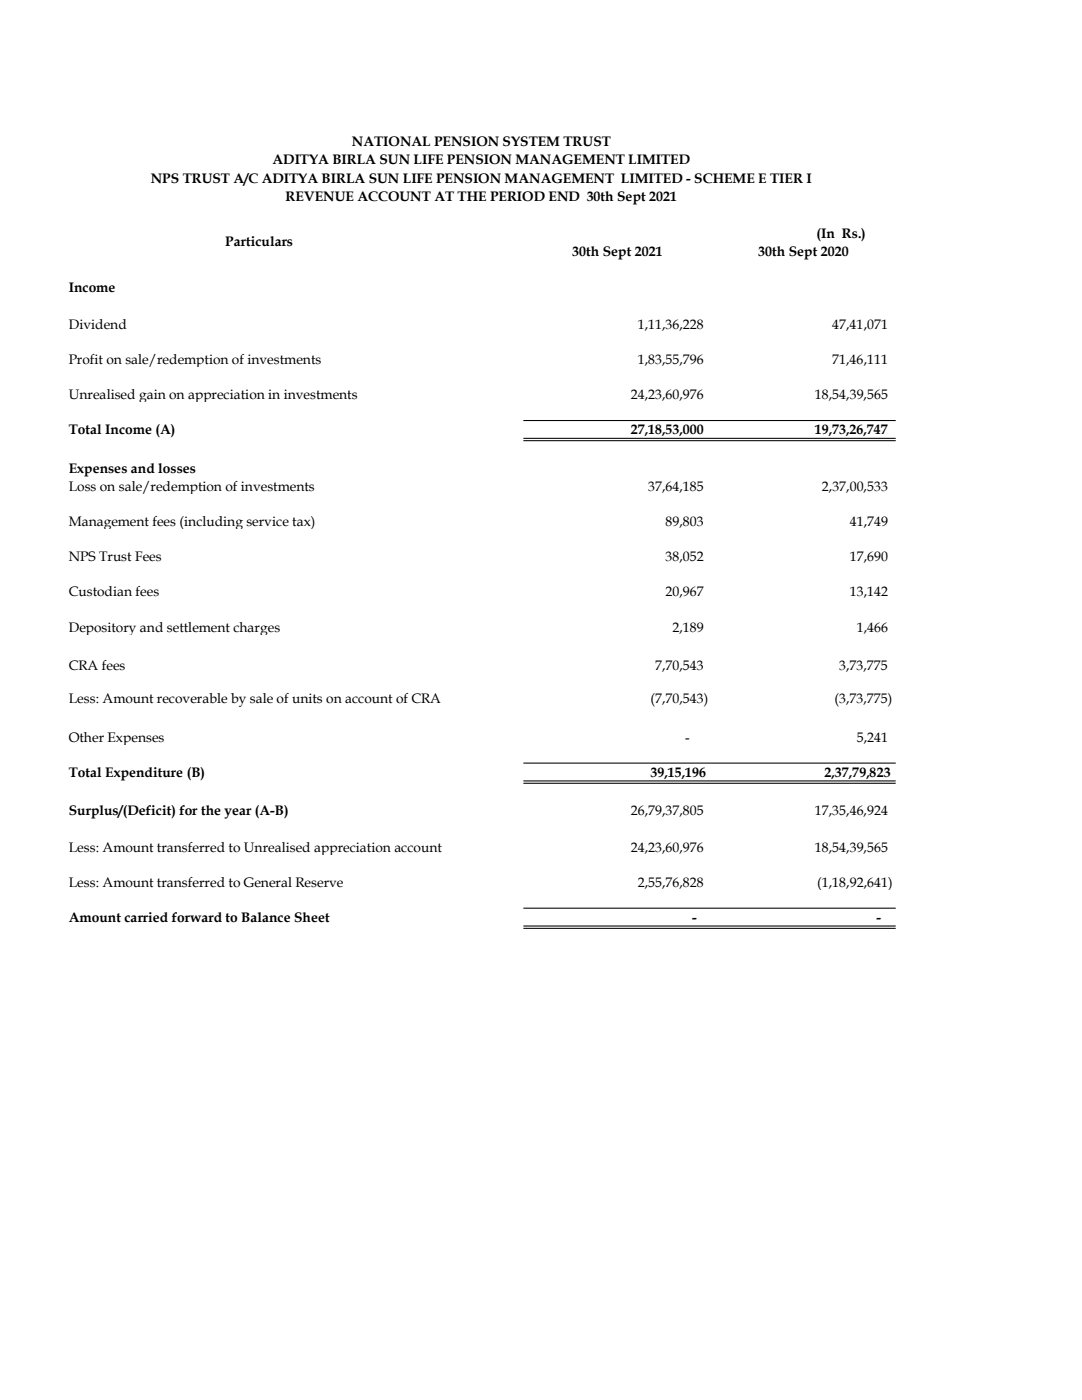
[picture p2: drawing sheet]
<svg xmlns="http://www.w3.org/2000/svg" width="216mm" height="279mm" viewBox="0 0 216 279" stroke-linecap="round" stroke-linejoin="round" font-family="sans-serif">
<defs><g id="words">
<g font-size="2.7">
<text x="70.2" y="29.2">NATIONAL PENSION SYSTEM TRUST</text>
<text x="54.4" y="32.7">ADITYA BIRLA SUN LIFE PENSION MANAGEMENT LIMITED</text>
<text x="30.1" y="36.5">NPS TRUST A/C ADITYA BIRLA SUN LIFE PENSION MANAGEMENT LIMITED - SCHEME E TIER I</text>
<text x="57" y="40.1">REVENUE ACCOUNT AT THE PERIOD END 30th Sept 2021</text>
<text x="162.9" y="47.4">(In Rs.)</text>
<text x="45" y="49">Particulars</text>
<text x="114.2" y="51.1">30th Sept 2021</text>
<text x="151.3" y="51.1">30th Sept 2020</text>
<text x="13.7" y="58.3">Income</text>
<text x="13.7" y="65.6">Dividend</text>
<text x="127.3" y="65.6">1,11,36,228</text>
<text x="166.1" y="65.6">47,41,071</text>
<text x="13.7" y="72.6">Profit on sale/redemption of investments</text>
<text x="127.3" y="72.6">1,83,55,796</text>
<text x="166.1" y="72.6">71,46,111</text>
<text x="13.7" y="79.7">Unrealised gain on appreciation in investments</text>
<text x="125.9" y="79.7">24,23,60,976</text>
<text x="162.6" y="79.7">18,54,39,565</text>
<text x="13.7" y="86.7">Total Income (A)</text>
<text x="125.9" y="86.7">27,18,53,000</text>
<text x="162.6" y="86.7">19,73,26,747</text>
<text x="13.7" y="94.3">Expenses and losses</text>
<text x="13.7" y="98">Loss on sale/redemption of investments</text>
<text x="129.3" y="98">37,64,185</text>
<text x="164" y="98">2,37,00,533</text>
<text x="13.7" y="105">Management fees (including service tax)</text>
<text x="132.8" y="105">89,803</text>
<text x="169.5" y="105">41,749</text>
<text x="13.7" y="112">NPS Trust Fees</text>
<text x="132.8" y="112">38,052</text>
<text x="169.5" y="112">17,690</text>
<text x="13.7" y="119">Custodian fees</text>
<text x="132.8" y="119">20,967</text>
<text x="169.5" y="119">13,142</text>
<text x="13.7" y="126.1">Depository and settlement charges</text>
<text x="134.2" y="126.1">2,189</text>
<text x="170.9" y="126.1">1,466</text>
<text x="13.7" y="133.7">CRA fees</text>
<text x="130.7" y="133.7">7,70,543</text>
<text x="167.4" y="133.7">3,73,775</text>
<text x="13.7" y="140.4">Less: Amount recoverable by sale of units on account of CRA</text>
<text x="129.8" y="140.4">(7,70,543)</text>
<text x="166.5" y="140.4">(3,73,775)</text>
<text x="13.7" y="148">Other Expenses</text>
<text x="136.7" y="148">-</text>
<text x="170.9" y="148">5,241</text>
<text x="13.7" y="155.1">Total Expenditure (B)</text>
<text x="129.8" y="155.1">39,15,196</text>
<text x="164.5" y="155.1">2,37,79,823</text>
<text x="13.7" y="162.7">Surplus/(Deficit) for the year (A-B)</text>
<text x="125.9" y="162.7">26,79,37,805</text>
<text x="162.6" y="162.7">17,35,46,924</text>
<text x="13.7" y="170">Less: Amount transferred to Unrealised appreciation account</text>
<text x="125.9" y="170">24,23,60,976</text>
<text x="162.6" y="170">18,54,39,565</text>
<text x="13.7" y="177">Less: Amount transferred to General Reserve</text>
<text x="127.3" y="177">2,55,76,828</text>
<text x="163.1" y="177">(1,18,92,641)</text>
<text x="13.7" y="184">Amount carried forward to Balance Sheet</text>
<text x="138.1" y="184">-</text>
<text x="174.9" y="184">-</text>
</g>
</g></defs>
<path d="M104.4 83.8h74.3v.2h-74.3zM104.4 87.4h74.3v.2h-74.3zM104.4 87.8h74.3v.3h-74.3zM104.4 152.2h74.3v.2h-74.3zM104.4 155.7h74.3v.3h-74.3zM104.4 156.2h74.3v.2h-74.3zM104.4 181.1h74.3v.3h-74.3zM104.4 184.7h74.3v.2h-74.3zM104.4 185.2h74.3v.2h-74.3z" fill-rule="evenodd" fill="#000"/>
<use href="#words"/>
</svg>
